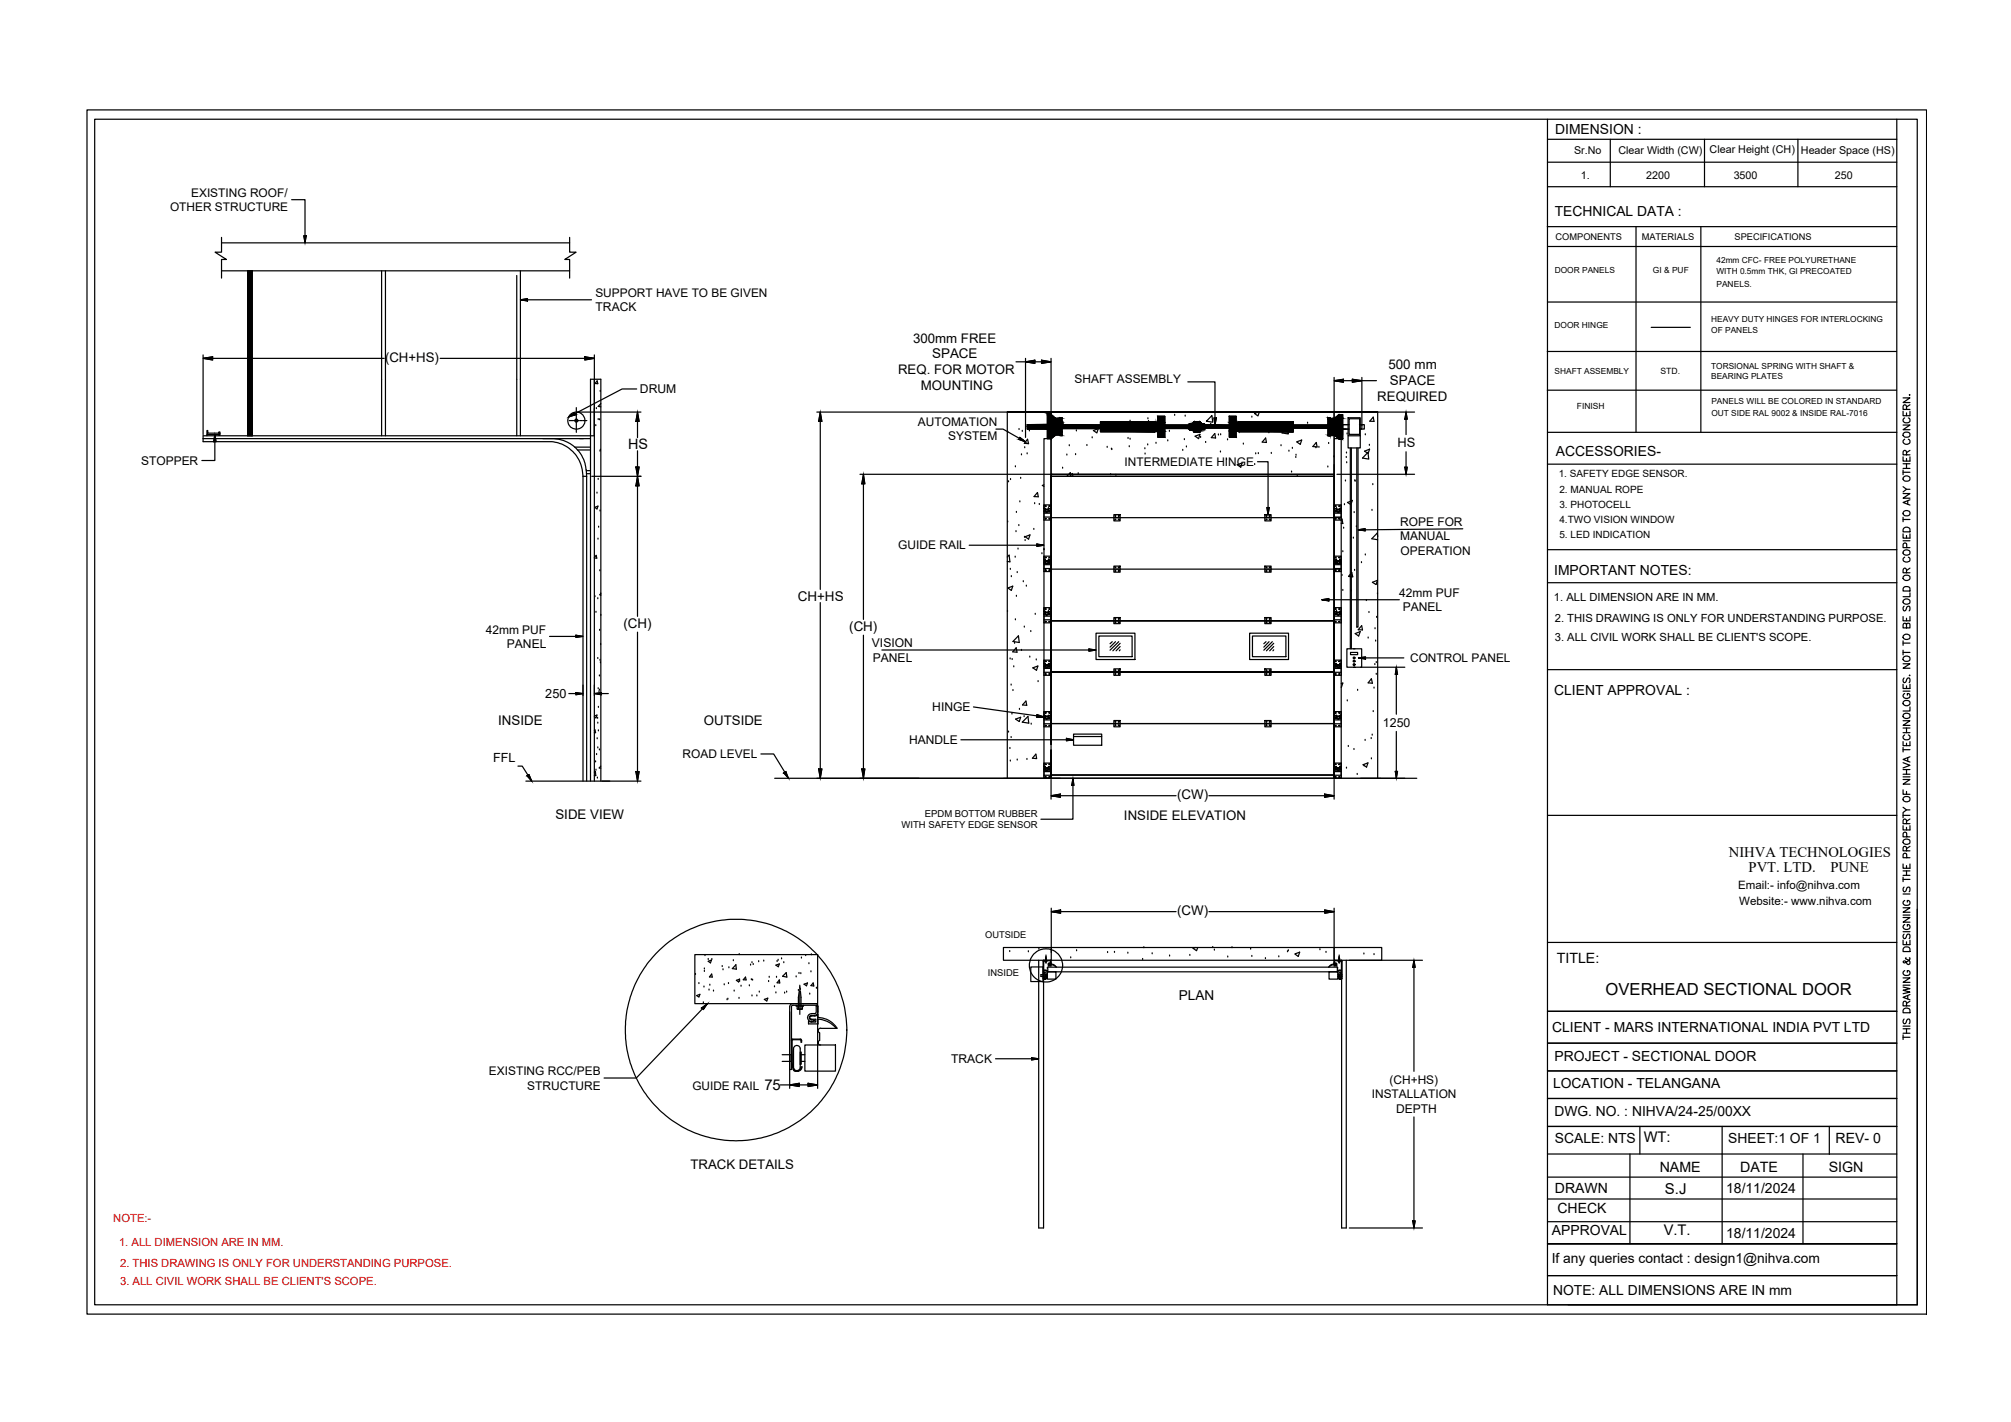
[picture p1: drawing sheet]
<svg xmlns="http://www.w3.org/2000/svg" width="420mm" height="297mm" viewBox="0 0 420 297" stroke-linecap="round" stroke-linejoin="round" font-family="sans-serif">
<defs><g id="words">
<text font-size="3.5" x="335.5" y="207.8">OVERHEAD SECTIONAL DOOR</text>
<g font-size="3.1">
<text x="361.2" y="178.9">NIHVA TECHNOLOGIES</text>
<text x="365.3" y="182.1">PVT. LTD.</text>
<text x="382.4" y="182.1">PUNE</text>
<text x="159.7" y="227.6">75</text>
<text x="343.4" y="238.6">WT:</text>
<text x="347.9" y="249.4">S.J</text>
<text x="347.6" y="258.1">V.T.</text>
</g>
<g font-size="3">
<text x="131.2" y="93.8">HS</text>
<text x="325.3" y="201.1">TITLE:</text>
<text x="346.8" y="244.8">NAME</text>
<text x="363.6" y="244.8">DATE</text>
<text x="382.1" y="244.9">SIGN</text>
</g>
<g font-size="2.9">
<text x="324.9" y="28.1">DIMENSION :</text>
<text x="324.8" y="45.1">TECHNICAL DATA :</text>
<text x="325.1" y="95.2">ACCESSORIES-</text>
<text x="324.7" y="120.1">IMPORTANT NOTES:</text>
<text x="324.7" y="145.1">CLIENT APPROVAL :</text>
<text x="324.3" y="215.5">CLIENT - MARS INTERNATIONAL INDIA PVT LTD</text>
<text x="324.8" y="221.6">PROJECT - SECTIONAL DOOR</text>
<text x="324.5" y="227.3">LOCATION - TELANGANA</text>
<text x="324.8" y="233">DWG. NO. : NIHVA/24-25/00XX</text>
<text x="324.8" y="238.7">SCALE: NTS</text>
<text x="361.1" y="238.7">SHEET:1 OF 1</text>
<text x="383.5" y="238.9">REV- 0</text>
<text x="324.9" y="249.1">DRAWN</text>
<text x="360.7" y="249.3">18/11/2024</text>
<text x="325.4" y="253.4">CHECK</text>
<text x="324.2" y="263.8">If any queries contact : design1@nihva.com</text>
<text x="324.2" y="258.1">APPROVAL</text>
<text x="360.7" y="258.6">18/11/2024</text>
<text x="324.5" y="270.6">NOTE: ALL DIMENSIONS ARE IN mm</text>
</g>
<g font-size="2.8">
<text x="190.8" y="71.6">300mm FREE</text>
<text x="80.4" y="75.6">(CH+HS)</text>
<text x="194.7" y="74.9">SPACE</text>
<text x="290.1" y="77.1">500 mm</text>
<text x="187.6" y="78.2">REQ. FOR MOTOR</text>
<text x="192.4" y="81.5">MOUNTING</text>
<text x="287.8" y="83.7">REQUIRED</text>
<text x="290.4" y="80.4">SPACE</text>
<text x="166.7" y="125.5">CH+HS</text>
<text x="130.3" y="131.1">(CH)</text>
<text x="177.4" y="131.8">(CH)</text>
<text x="104.1" y="151.5">INSIDE</text>
<text x="147.1" y="151.5">OUTSIDE</text>
<text x="245.9" y="166.9">(CW)</text>
<text x="116" y="171">SIDE VIEW</text>
<text x="234.8" y="171.3">INSIDE ELEVATION</text>
<text x="245.9" y="191.1">(CW)</text>
<text x="246.3" y="208.9">PLAN</text>
<text x="144.2" y="244.2">TRACK DETAILS</text>
</g>
<text font-size="2.7" x="292" y="93.4">HS</text>
<g font-size="2.6">
<text x="113.9" y="145.8">250</text>
<text x="288.9" y="151.9">1250</text>
<text x="103" y="159.2">FFL</text>
</g>
<g font-size="2.5">
<text x="39.9" y="41.1">EXISTING ROOF/</text>
<text x="35.5" y="44.1">OTHER STRUCTURE</text>
<text x="124.4" y="62">SUPPORT HAVE TO BE GIVEN</text>
<text x="124.4" y="65">TRACK</text>
<text x="133.7" y="82.1">DRUM</text>
<text x="224.5" y="79.9">SHAFT ASSEMBLY</text>
<text x="191.8" y="89">AUTOMATION</text>
<text x="198.1" y="92">SYSTEM</text>
<text x="29.5" y="97.1">STOPPER</text>
<text x="235" y="97.3">INTERMEDIATE HINGE</text>
<text x="292.5" y="109.8">ROPE FOR</text>
<text x="292.5" y="112.8">MANUAL</text>
<text x="187.7" y="114.8">GUIDE RAIL</text>
<text x="292.6" y="115.8">OPERATION</text>
<text x="292.3" y="124.7">42mm PUF</text>
<text x="293.1" y="127.6">PANEL</text>
<text x="101.5" y="132.3">42mm PUF</text>
<text x="105.9" y="135.3">PANEL</text>
<text x="182.2" y="135.2">VISION</text>
<text x="182.3" y="138.2">PANEL</text>
<text x="294.6" y="138.4">CONTROL PANEL</text>
<text x="194.8" y="148.6">HINGE</text>
<text x="190" y="155.4">HANDLE</text>
<text x="142.6" y="158.3">ROAD LEVEL</text>
<text x="102.2" y="224.6">EXISTING RCC/PEB</text>
<text x="110.2" y="227.6">STRUCTURE</text>
<text x="144.7" y="227.7">GUIDE RAIL</text>
<text x="198.7" y="222.1">TRACK</text>
<text x="290.3" y="226.5">(CH+HS)</text>
<text x="286.6" y="229.5">INSTALLATION</text>
<text x="291.7" y="232.4">DEPTH</text>
</g>
<g font-size="2.4">
<text x="363.1" y="185.6">Email:- info@nihva.com</text>
<text x="363.4" y="189.1">Website:- www.nihva.com</text>
</g>
<g font-size="2.3">
<text x="324.7" y="125.6">1. ALL DIMENSION ARE IN MM.</text>
<text x="324.8" y="130">2. THIS DRAWING IS ONLY FOR UNDERSTANDING PURPOSE.</text>
<text x="324.8" y="133.8">3. ALL CIVIL WORK SHALL BE CLIENT'S SCOPE.</text>
</g>
<g font-size="2.3" fill="#f00">
<text x="23.7" y="255.3">NOTE:-</text>
<text x="24.9" y="260.2">1. ALL DIMENSION ARE IN MM.</text>
<text x="25.1" y="268.5">3. ALL CIVIL WORK SHALL BE CLIENT'S SCOPE.</text>
<text x="25.1" y="264.6">2. THIS DRAWING IS ONLY FOR UNDERSTANDING PURPOSE.</text>
</g>
<g font-size="2.2">
<text x="328.9" y="32.2">Sr.No</text>
<text x="338.1" y="32.2">Clear Width (CW)</text>
<text x="357.2" y="32.1">Clear Height (CH)</text>
<text x="376.3" y="32.2">Header Space (HS)</text>
<text x="330.3" y="37.4">1.</text>
<text x="343.9" y="37.3">2200</text>
<text x="362.2" y="37.3">3500</text>
<text x="383.4" y="37.3">250</text>
</g>
<g font-size="2.1">
<text x="325.7" y="99.6">1. SAFETY EDGE SENSOR.</text>
<text x="325.8" y="102.9">2. MANUAL ROPE</text>
<text x="325.8" y="106.1">3. PHOTOCELL</text>
<text x="325.8" y="109.2">4.TWO VISION WINDOW</text>
<text x="325.8" y="112.4">5. LED INDICATION</text>
</g>
<g font-size="2">
<text x="188.4" y="173">WITH SAFETY EDGE SENSOR</text>
<text x="193.2" y="170.7">EPDM BOTTOM RUBBER</text>
<text x="206.4" y="203.8">INSIDE</text>
</g>
<g font-size="1.9">
<text x="325" y="50.1">COMPONENTS</text>
<text x="343" y="50.1">MATERIALS</text>
<text x="362.4" y="50.1">SPECIFICATIONS</text>
<text x="205.8" y="195.9">OUTSIDE</text>
</g>
<g font-size="1.8">
<text x="345.3" y="57">GI &amp; PUF</text>
<text x="358.6" y="59.9">PANELS.</text>
<text x="346.9" y="78.1">STD.</text>
<text x="329.5" y="85.4">FINISH</text>
</g>
<g font-size="1.7">
<text x="324.8" y="57">DOOR PANELS</text>
<text x="358.6" y="55">42mm CFC- FREE POLYURETHANE</text>
<text x="358.6" y="57.3">WITH 0.5mm THK, GI PRECOATED</text>
<text x="324.8" y="68.5">DOOR HINGE</text>
<text x="357.5" y="67.2">HEAVY DUTY HINGES FOR INTERLOCKING</text>
<text x="357.5" y="69.5">OF PANELS</text>
<text x="357.5" y="77.1">TORSIONAL SPRING WITH SHAFT &amp;</text>
<text x="324.8" y="78.1">SHAFT ASSEMBLY</text>
<text x="357.5" y="79.1">BEARING PLATES</text>
<text x="357.6" y="84.4">PANELS WILL BE COLORED IN STANDARD</text>
<text x="357.6" y="86.9">OUT SIDE RAL 9002 &amp; INSIDE RAL-7016</text>
</g>
</g></defs>
<!-- layer: 0 -->
<g fill="none" stroke="#000" stroke-width=".25">
<path d="M18.2 23h384.3v251.5h-384.3zM19.8 24.9h380.8v247.7h-380.8zM323.3 24.9v247.7h73v-247.7M323.3 29.1h73M323.3 33.9h73M323.3 39h73M336.4 29.1v9.9M356.1 29.1v9.9M375.6 29.1v9.9M46.3 49.6v3.1h-1.4l2.4 1.5h-1v3.9M46.3 56.6h72.7M46.3 50.7h72.7"/>
<path d="M51.7 56.6h1v34.4zM51.7 56.6l1 34.4h-1zM51.7 56.6v34.4M52.7 56.6v34.4M60.9 41.7h2.8v7.5M63.5 49.2h.5l-.3 1.5zM79.7 56.6v34.4M80.5 56.6v34.4M108 57.5v33.5M108.7 56.6v34.4M119 49.6v3.1h1.4l-2.4 1.5h1v3.9M323.3 47.3h73"/>
<path d="M323.3 51.5h73M341.8 47.3v43M355.4 47.3v43M42.4 74.9l2-.4v.7zM42.4 74.1v16.7M44.4 74.9h35.9M92 74.9h30.2M108.7 62.6l1.5-.2v.5zM110.2 62.6h13.4M122.2 74.5l2 .4-2 .3zM124.2 74.1v89.1M124.8 79.6l.1 .6-.6-.1z"/>
<path d="M212.3 75.6h2M214.3 75.6l1.9-.4v.7zM214.3 74.9v16.5M216.2 75.6h1.4M217.6 75.2l2 .4-2 .3zM219.6 74.9v87.7M248.2 79.8h5.6v7.5M278.7 78.8v83.8v-63.1h-59.1M278.7 79.5l2-.3v.7zM280.7 79.5h1.8M282.5 79.2l2 .3-2 .4zM284.5 78.8v10.1"/>
<path d="M284.5 79.5h3.1M323.3 73.4h73M323.3 63.1h73M345 68.4h8.2M42.4 91.6h73a7 7 0 0 1 7 6.5M43.2 90.8h2.5M44.9 90.8l.2 1.5h-.5zM44.9 92.3v3.9h-2.7M45.9 90.7v-.5h-.2v.3h-2.3v-.6h-.2v1.1M45.9 90.4v.5h-.2v-.4M113.4 91.6h10M118.8 87.1l1.2-.9 .2 .4z"/>
<path d="M118.9 87.9h.3M119.3 87.9h.5M119.9 87.9h.5M120.1 93.4h3.3M120.4 85.1v5.2M120.5 87.9h.5M120.7 94h2.7M120.7 86.1h13.2M121.1 87.9h.5M121.7 87.9h.5M121.8 99.5h.8M121.8 99.5v63.7"/>
<path d="M122.3 87.9h.3M122.5 98.3h.9M122.5 98.1l.1 1.4M122.5 98.9h.9M122.6 99.5v63.7M123.6 99.5h10.3M124.2 91h-81.8v1.3h72.3a7.2 7.2 0 0 1 7.1 7.2M124.5 88.9h.1M124.6 85.4h.1M125 87.6h.1M125.3 87.7h.1M125.4 94.2h.1"/>
<path d="M125.4 81.8h.1M125.4 94h.1M125.5 84.3l-.5 .6 .5 .1M132.9 97.6h.6l-.3 1.9zM133 81.3h-3l-9.9 5.1M133.2 99.5l.3 2h-.6zM133.2 86.1l.3 1.9h-.6zM133.2 88v3.4M133.2 94.2v3.4M170.7 86.1h48.1M171.4 86.1l.3 1.9h-.7zM171.4 88v35.1"/>
<path d="M179.7 99.1h99M180.4 99.1l.3 2h-.6zM208.1 89.6h1.5l3.4 2M210.5 86.1v76.5M210.5 90.3h.1M212.1 97.5h.1M212.9 89.7h.1M213.1 91.4l1.2 .9-1.4-.5zM213.2 99.9h.1M213.4 95h.1M213.6 90.1h.1M214.1 93.5h.1"/>
<path d="M214.6 94.8h.1M214.6 88.7h5zM214.6 88.7h5v.3zM214.6 88.7l5 .3h-5zM214.6 89l5 .1h-5zM214.6 89.1h5v.5zM214.6 89.1l5 .5h-5zM214.6 88.7v.9h4.2M214.7 91.8l.2 .9-.9-.1zM215.1 90h.1M218.1 91.6h1.5v63.9v-4.4h59.1v10.8h-59.1v-5.2v5.9h-1.5zM218.8 86.4h.8v.3z"/>
<path d="M218.8 86.4l.8 .3h-.8zM218.8 86.7h.8v2zM218.8 86.7l.8 2h-.8zM218.8 89.6h.8v2zM218.8 89.6l.8 2h-.8zM218.8 86.4h.8v.3M218.8 89.6v2h.8M218.8 86.4v2.3M218.8 88.7h-4.2M219.6 99.1h59.1v.4h-59.1zM219.6 86.7l.8 .6h-.8zM219.6 87.3l1 .1z"/>
<path d="M219.6 87.3l1 .1h-1zM219.6 87.4l1.9 .7h-1.9zM219.6 88.1l1.9 .1h-1.9zM219.6 88.2l1.9 .5h-1.9zM219.6 88.7h1.9zM219.6 88.7l1.9 .1zM219.6 88.8l1.9 .2h-1.9zM219.6 89l1.9 .1h-1.9zM219.6 89.1l1.9 .4h-1.9zM219.6 89.5h1.9v1.4zM219.6 89.5l1.9 1.4h-1.9zM219.6 91h.8l-.8 .6z"/>
<path d="M219.6 90.9h1l-.2 .1zM219.6 90.9l.8 .1h-.8zM219.6 89.1v2.5l1-.7 1.3 .1v-1.5h8v.7h11.4l.6-.1v1.2h1.4v-1.8h5l.3 .3h.5l.4 .4M221.5 87.3h.4v.1zM221.5 87.3l.4 .1h-.4zM221.5 87.4h.4v.7zM221.5 87.4l.4 .7h-.4zM221.5 88.1h.4v.1zM221.5 88.1l.4 .1h-.4zM221.5 88.2h.4v.5zM221.5 88.2l.4 .5h-.4zM221.5 88.7h.4z"/>
<path d="M221.5 88.7l.4 .1zM221.5 88.8h19.8v.2zM221.5 88.8l19.8 .2h-19.8zM221.5 89h19.8v.1zM221.5 89l19.8 .1h-19.8zM221.5 89.1h19.8v.4zM221.5 89.1l19.8 .4h-19.8zM221.5 89.5h8.4zM221.5 89.5h.4v.7zM221.5 89.5l.4 .7h-.4zM221.5 90.2h.4v.7zM221.5 90.2l.4 .7h-.4z"/>
<path d="M221.5 90.9h.4v.1zM221.5 90.9l.4 .1h-.4zM221.5 87.3v3.6M222 97.8h.1M222.1 88l.1 .7h-.1M222.9 95.1h.1M222.9 99.5l.7-.8 .1 .8M223.4 93.1h.1M223.5 99.5l.5-.6 .2 .6M224.7 95h.1M224.9 90h.1M225.3 98.9h.1"/>
<path d="M227.1 93.1h.1M228.2 91.5h.1M228.4 89.9l1.1-.4-.3 .9zM229.9 88.1l11.4 .1h-11.4zM229.9 88.2l11.4 .5h-11.4zM229.9 88.7h11.4zM229.9 88.7l11.4 .1zM229.9 89.5h11.4v.1zM229.9 89.5l11.4 .1h-11.4zM229.9 89.6l11.4 .5h-11.4zM229.9 90.1l11.4 .1h-11.4zM231.3 93.4h.1"/>
<path d="M232 99.2h.1M232.2 93.8h.1M232.3 93.9h.1M233.1 99.3h.1M235.7 91.6h.1M235.9 93.3h.1M236.1 91.8h.1M236.1 88h.1M239.2 93.7h.1M239.2 94.8h.1M239.8 92.9h.1M239.8 87.5h.1"/>
<path d="M240 88h.1M241.3 88.1l.3 .1h-.3zM241.3 88.2h.3v.5zM241.3 88.2l.3 .5h-.3zM241.3 88.7h.3zM241.3 88.7l.3 .1zM241.3 88.8h.3v.8zM241.3 88.8l.3 .8h-.3zM241.3 90.1h.3l-.3 .1zM241.3 89.6l.3 .5h-.3zM241.3 88.1v2.1M241.5 92.6h.1"/>
<path d="M241.6 88.2h.3v1.4zM241.6 88.2l.3 1.4h-.3zM241.6 89.6h.3v.5zM241.6 89.6l.3 .5h-.3zM241.6 88.2v1.9M241.9 87h1.4v1.2zM241.9 87l1.4 1.2h-1.4zM241.9 88.2h1.4v.6zM241.9 88.2l1.4 .6h-1.4zM241.9 88.8l7.2 .6h-7.2zM241.9 89.4l7.2 .1zM241.9 89.5h1.4v.6z"/>
<path d="M241.9 89.5l1.4 .6h-1.4zM241.9 90.1h1.4v1.2zM241.9 90.1l1.4 1.2h-1.4zM241.9 88.2l-.6-.1h-11.4v.7h-8v-1.5l-1.3 .1-1-.7v2.4M241.9 88.2v1.9M244 92.1h.1M244.3 90.1h.1M245.4 86.8h.1M247.1 94.1h.1M247.5 91.8h.1M247.6 86.9h.1M247.9 93.4h.1"/>
<path d="M248.3 89.5l.8 .3h-.6zM248.3 88.8v.7M248.5 89.8h.6zM248.6 88.5l.5 .3h-.8zM249.1 88.5l.4 .3h-.4zM249.1 88.8l.4 .6h-.4zM249.1 89.4l.4 .1zM249.1 89.5l.4 .3h-.4zM249.1 89.8h.4zM249.1 89.8l.4 .3zM249.1 88.5v1.3M249.4 88.2l.1 .3h-.4z"/>
<path d="M249.4 90.1l.1 .1zM249.4 90.2h.1M249.5 88.1l-.1 .1zM249.5 88.1l1.2 .1h-1.2zM249.5 88.2l1.2 .3h-1.2zM249.5 88.5l1.2 .3h-1.2zM249.5 88.8l1.2 .6h-1.2zM249.5 89.4l1.2 .1zM249.5 89.5l1.2 .3h-1.2zM249.5 89.8h1.2zM249.5 89.8h1.2v.3zM249.5 89.8l1.2 .3h-1.2z"/>
<path d="M249.5 90.1l1.2 .1h-1.2zM249.5 90.2h1.2zM249.5 88.1l-.4 .4h-.5l-.3 .3h-5v-1.8h-1.4v1.2M249.5 88.1v2.1M249.5 88.1h1.2M249.5 90.2h1.2M249.7 91.1l1-.4-.3 .9zM250.7 88.1l.1 .1zM250.7 88.2l.4 .3zM250.7 88.2l.4 .3h-.4zM250.7 88.5l.4 .3h-.4zM250.7 88.8l.4 .6h-.4z"/>
<path d="M250.7 89.4l.4 .1zM250.7 89.5l.4 .3h-.4zM250.7 89.8l.1 .3zM250.7 90.1v.1zM250.7 88.1l.4 .4h.5l.2 .3M250.7 88.1v2.1M250.8 91.4h.1M251.1 88.5h.5l.2 .3zM251.1 88.5l.7 .3h-.7zM251.1 88.8l.7 .6h-.7zM251.1 89.4l.7 .1zM251.1 89.5h.7l-.2 .3z"/>
<path d="M251.1 89.5l.5 .3h-.5zM251.1 88.4v1.4M251.8 88.8h25.7v.6zM251.8 88.8l25.7 .6h-25.7zM251.8 89.4l-.2 .4h-.5l-.4 .4M251.8 88.8h5.1v-1.8h1.3v1.2l.7-.1h11.3v.7h7.3M251.8 88.7v.8M251.8 89.4h5.1M251.9 92.4h.1M253 88.6h.1M253.2 86.8l.2 1.4-1.3-.2zM253.6 87.3h.5l-.3 1.5z"/>
<path d="M253.8 90.6l.2 .9-.9-.1zM254.6 90.9h.1M255 94.4h.1M255 90.8h.1M256.3 96h.1M256.5 91.9h.1M256.9 87h1.3v1.2zM256.9 87l1.3 1.2h-1.3zM256.9 88.2l1.3 .6h-1.3zM256.9 89.4l1.3 .7h-1.3zM256.9 90.1h1.3v1.2zM256.9 90.1l1.3 1.2h-1.3z"/>
<path d="M256.9 89.4v1.9h1.3v-1.2l.7 .1h11.3v-.8M258.2 88.2l.4 .6h-.4zM258.2 89.4l.4 .7h-.4zM258.5 97.1l1-.4-.3 .9zM258.6 88.2l.3-.1v.1zM258.6 88.2h.3v.6zM258.6 88.2l.3 .6h-.3zM258.6 90.1h.3v.1zM258.6 89.4l.3 .7h-.3zM258.9 88.1h11.3v.7zM258.9 88.1l11.3 .7h-11.3zM258.9 89.4h11.3v.7z"/>
<path d="M258.9 89.4l11.3 .7h-11.3zM258.9 90.1h11.3v.1zM258.9 90.1l11.3 .1h-11.3zM259.8 92.8h.1M260.2 90.1h.1M261.5 87.1h.1M262.1 97h.1M262.4 94.8h.1M262.7 96.4h2.2v9.6M262.9 86.1l-.8 .3 .7 .5 .3-.8M262.9 94.8h.1M264.4 91.5l.2 .9-.9-.1z"/>
<path d="M265.1 90.4h.1M265.6 94.7h.1M267.6 93.1h.1M268.2 90.1l-.3 .3 1.3 .2-.1-.5M269.3 94.2h.1M269.8 98.6h.1M270 93.7h.1M270.2 88.7h.1M270.2 89.4h7.3M270.7 95.6h.1M270.8 95.1h.1M270.9 92.3l1.1-.4-.3 .9z"/>
<path d="M271 99.3h.1M273.2 88.4h.1M274.9 93.5h.1M275 92.4l.2 1-.9-.1zM275.6 93.4h.1M277.4 97.6h.1M277.5 87.3h.4v.1zM277.5 87.3l.4 .1h-.4zM277.5 87.4l.4 1.3h-.4zM277.5 88.7l.4 .1zM277.5 88.8l.4 .3h-.4zM277.5 89.1l.4 1.8h-.4z"/>
<path d="M277.5 90.9h.4v.1zM277.5 90.9l.4 .1h-.4zM277.6 92.6h.1M277.9 87.4l1.8 1.3h-1.8zM277.9 88.7l1.8 .1zM277.9 88.8h1.8v.3zM277.9 88.8l1.8 .3h-1.8zM277.9 89.1h1.8v1.8zM277.9 89.1l1.8 1.8h-1.8zM277.9 87.4v3.6h-.4v-2.2M278.6 86.1h16.9M278.7 95.4h.1"/>
<path d="M278.7 91.6h1.5v71h-1.5zM278.8 90.9l.9 .1zM278.9 87.3l.8-.6v.6zM278.9 87.3l.8 .1h-.9zM278.9 91h.8v.6zM279.3 99.1h16.2M279.7 86.6h.8v.7zM279.7 86.6l.8 .7h-.8zM279.7 87.3h.8v.1zM279.7 87.3l.8 .1h-.8zM279.7 87.4h.8v1.3zM279.7 87.4l.8 1.3h-.8z"/>
<path d="M279.7 88.7h.8v.9zM279.7 88.7l.8 .9h-.8zM279.7 89.6h.8v2zM279.7 89.6l.8 2h-.8zM279.7 91.6l.8 .1zM279.7 86.6l-.9 .8h-.9v-.1h-.4v1.5M279.7 86.7l.8-.1v2.1h1.2M279.7 86.6v5M279.8 86.2h.1M280.5 88.7v.9M281.2 89.6h-.7v1.3M281.3 95.6h.1"/>
<path d="M281.3 94.6h.1M281.4 96.7h.1M281.4 90.6h.1M281.7 89.6h-1.2v2.1h-.8l-.9-.8h-.9M281.7 87.3h2.5v3.7h-2.5zM281.7 91v2.6h2.5v-2.6M281.9 88.7h-1.4v.9h1.4M281.9 87.5h2.2v3.2h-2.2zM282.1 93.6v41.9M282.3 93.6v41.9M283.5 93.6v37.4h.2v-37.4M284 88.7h1v.9h-.9h.4v-.9h-.4"/>
<path d="M285.1 94.2l1-.4-.3 .9zM285.3 90.8h.1M285.8 94.5l.2 1.4-1.3-.2zM286.1 93h.1M286.9 87.1l.2 .9h-.9zM287.8 86.1h-77.3h77.3M287.8 86.1v76.5M293.5 97.6h.5l-.2 1.5zM293.8 86.1l.2 1.5h-.5zM293.8 87.6v3.2M293.8 94.4v3.2M323.3 81.5h73"/>
<path d="M323.3 90.3h73M323.3 97h73M397.6 95.4v.9h1.4v-.9M397.6 88.8h1.4l-1.4 1h1.4M397.6 85.9v.9h1.4v-.9M397.6 83.1h1.4l-1.4 1h1.4M397.6 98.2v1M397.6 98.7h1.4M397.6 97.8h1.4M397.6 96.9h1.4M397.7 90.5a.68 .68 0 0 1 .9-.2 .68 .68 0 0 1 .3 .9 .7 .7 0 0 1-.9 .1 .7 .7 0 0 1-.3-.8zM397.8 99.6a.66 .66 0 0 1 1-.1 .66 .66 0 0 1 .1 .9 .7 .7 0 0 1-.9 .1 .7 .7 0 0 1-.3-.8z"/>
<path d="M397.9 91.8a.55 .55 0 0 0-.3 .6 .55 .55 0 0 0 .6 .4 .61 .61 0 0 0 .7-.2 .61 .61 0 0 0 0-.8h-.2M397.9 87.3a.52 .52 0 0 0-.3 .6 .52 .52 0 0 0 .6 .4 .61 .61 0 0 0 .8-.1 .61 .61 0 0 0-.1-.9h-.2M398.3 95l-.1-.8-.2-.1-.3 .1-.1 .8h1.4M398.3 85.5l-.1-.8-.3-.1-.3 .3v.6h1.4M398.3 86.2v.6M398.3 95.8v.5M398.3 96.9v.9M398.9 82.5h.1zM399 94.1l-.7 .4M399 84.6l-.7 .4M124.2 116.5l.4-.5 .1 .6h-.5M124.3 106l.6-.3-.2 .6z"/>
<path d="M124.7 103h.1M124.9 112.6h.1M125 100.1h.1M125.1 110.1h.1M125.3 119.2h.1M125.4 106.7h.1M133.2 101.5v27.2M180.4 101.1v28.3M202.5 113.9h14.1M210.5 116.3l.3-.3 .2 1.4-.5-.1M210.5 109h.1M210.7 100.6h.1"/>
<path d="M211.1 118.9h.1M211.1 100.2h.1M212.1 116.4h.1M212.3 111.1h.1M212.4 107h.1M212.5 119.6h.1M212.7 114.7h.1M212.9 109.8h.1M213.1 104.8h.1M214.1 112.2h.1M214.2 112.9h.1M214.2 112.1l1-.4-.3 .9z"/>
<path d="M216 110.6h.1M216.2 105.2h.1M216.6 113.6l1.5 .3-1.5 .2zM216.8 102.9l.1 .9-.9-.1zM217.1 105.4h.1M217.7 115.7h.1M218.1 114.8h.1M218.1 116.2v3.2h1.5v-3.2h-1.5v.8h.3v.2v-.2h-.3M218.1 105.5v3.1h1.5v-3.1h-1.5v.7h.3v.2v-.2h-.3M218.1 101.3l-.3 .1 .3 .2M218.1 117.7h1.5M218.1 117.3h1.5"/>
<path d="M218.1 118h1.5M218.1 118.8h1.5M218.1 106.9h1.5M218.1 106.6h1.5M218.1 107.2h1.5M218.1 108h1.5M218.3 117.4v-.1l.1 .1h-.3h.3v.3M218.3 117.3h.1M218.3 106.7v-.1l.1 .1h-.3h.3v.2M218.3 106.5v.1M218.4 116.4h.1v.1zM218.4 105.7l.1-.1v.2z"/>
<path d="M218.4 117.2h.6h-.6M218.4 117.2h.1M218.4 117.4h.1M218.4 119l.1 .2-.1-.1zM218.4 106.4h.6h-.6M218.4 106.4h.1M218.4 106.7h.1M218.6 106.9v.1l.2-.1M218.6 117.7v.1l.2-.1M218.9 117.7v-.3h.3v.3M218.9 106.9v-.2h.3v.2M219 117h.1"/>
<path d="M219 117.2v.2h.2h-.2M219 106.2h.1M219 106.4v.3h.2h-.2M219.2 119l.1 .2-.2-.1zM219.2 117h-.2v.2v-.2h.6M219.2 106.2h-.2v.2v-.2h.6M219.6 118.9h60.6M219.6 108.1h60.6M232.7 118.3h1.3v1.2h-1.3zM232.7 107.5h1.3v1.3h-1.3zM232.9 108.5l.2 .1zM264.3 118.3h1.3v1.2h-1.3z"/>
<path d="M264.3 107.5h1.3v1.3h-1.3zM264.7 106h.5l-.3 1.5zM278.7 117h.5v.2v-.2h-.1M278.7 106.2h.5v.2v-.2h-.1M278.7 117.7h1.5M278.7 117.3h1.5M278.7 118h1.5M278.7 118.8h1.5M278.7 106.9h1.5M278.7 106.6h1.5M278.7 107.2h1.5M278.7 108h1.5"/>
<path d="M279.1 117.7v-.3h.3v.3M279.1 106.9v-.2h.3v.2M279.2 117h.1M279.2 117.2v.2h-.1h.1M279.2 106.2h.1M279.2 106.4v.3h-.1h.1M279.5 106.9v.1l.2-.1M279.5 117.7v.1l.2-.1M279.9 117.2h-.7h.7M279.9 117.2h.1M279.9 117.4h.1M279.9 106.4h-.7h.7"/>
<path d="M279.9 106.4h.1M279.9 106.7h.1M280 117.4v-.1v.1h-.1h.3h-.3v.3M280 117.3h.1M280 106.7v-.1v.1h-.1h.3h-.3v.2M280 106.5v.1M280.2 116.2v3.2h-1.5v-3.2h1.5v.8h-.3v.2v-.2h.3M280.2 106.2h-.3v.2v-.2h.3v-.7h-1.5v3.1h1.5M280.2 108.6l.2-.2 .2 1-.4-.1M280.2 105.5v3.1M280.3 108.1h.1M280.6 115.2h.1"/>
<path d="M280.7 110.3h.1M280.9 105.4h.1M281.1 100.5h.1M282.1 119.9l-.4 .5 .4 .1M282.1 104.7l-.6 .3 .6 .3M282.3 119.6h.1l.2 .9h-.3M282.3 104.6l.2-.1-.2 .6M282.8 112.4h.1M282.9 107.1h.1M283 119.1h.1M283.1 100.4h.1M283.1 100.5h.1"/>
<path d="M283.4 110h.1M283.7 110.7l1.5-.3v.5zM284.5 117.5h.1M285.3 115.9h.1M286.7 106.6h.1M286.8 101.2h.1M287.8 112.1v-.7l-1.2 1.1 1.2 .2M305.6 110.5l-20.4 .2M323.3 114.8h73M397.6 111.5v.9h1.4v-.9M397.6 103.1h1.4l-1.4 1h1.4M397.6 108v1"/>
<path d="M397.6 113h1.4M397.6 108.5h1.4M397.6 101.7l.7 .5M397.8 115a.73 .73 0 0 1 .9-.1 .73 .73 0 0 1 .3 .8 .72 .72 0 0 1-.9 .3 .72 .72 0 0 1-.4-.8zM397.8 110.3l.4-.2 .7 .2 .1 .8h-1.4v-.5zM397.8 106.8a.72 .72 0 0 1 .9-.1 .72 .72 0 0 1 .3 .8 .69 .69 0 0 1-1 .3 .69 .69 0 0 1-.2-1zM397.9 116.4a.52 .52 0 0 0-.3 .6 .52 .52 0 0 0 .6 .4h.3a.52 .52 0 0 0 .5-.4 .52 .52 0 0 0-.3-.6M398.3 119.6l-.1-.8-.3-.1-.3 .4v.5h1.4M398.3 111.9v.5M398.4 114.4l-.1-.8-.2-.2-.4 .2-.1 .8h1.4M398.6 104.6v.7M399 104.4l-1.4 .6 1.4 .5"/>
<path d="M399 102.2h-.7l-.7 .6M399 118.7l-.7 .5M114.8 132.9h5.5M120.3 132.7l1.5 .2-1.5 .3zM124.3 124.6h.1M124.5 127.9h.1M124.9 125.1h.1M124.9 137.6h.1M125.3 131.7h.1M125.4 137.9h.1M125.4 138.4h.1M125.5 134.6h.1"/>
<path d="M125.5 128.5h.1M125.5 123.9v.1M125.5 124.2h-.2l.2 .2M133.2 132.1v29.1M171.4 125.9v34.7M180.4 132.7v27.9M184.2 135.8h43.3M210.5 127.7h.1M210.6 122.8l1-.4-.3 .9zM211 137.6h.1M211.3 120.5h.1M211.5 137.8h.1"/>
<path d="M211.8 139.3h.1M212 134.4h.1M212.1 129.5h.1M212.3 135.3l.2 .9h-.9zM212.4 124.6h.1M212.8 132.8l.2 1.4-1.4-.2zM213.4 135.9h.1M213.8 121.5h.1M214 131h.1M214.4 122.4h.1M215.2 137.3h.1M215.4 131.9h.1"/>
<path d="M215.8 139.5l1-.4-.3 .9zM216.3 128.3h.1M216.5 137.9h.1M218.1 137.9v3.2h1.5v-3.2h-1.5v.8h.3v.2v-.2h-.3M218.1 126.9v3.2h1.5v-3.2h-1.5v.8h.3v.2v-.2h-.3M218.1 139.3h1.5M218.1 139h1.5M218.1 139.6h1.5M218.1 128.4h1.5M218.1 128h1.5M218.1 128.7h1.5M218.1 129.5h1.5"/>
<path d="M218.3 139.2v-.2l.1 .2h-.3h.3v.1M218.3 128.2v-.2l.1 .2h-.3h.3v.2M218.3 128h.1M218.3 139h.1M218.4 138.1l.1 .1zM218.4 127.2l.1-.1v.2zM218.4 138.9h.6h-.6M218.4 139.2h.1M218.4 127.9h.6h-.6M218.4 127.9h.1M218.4 128.2h.1M218.4 138.8v.1"/>
<path d="M218.6 128.4v.1h.2v-.1M218.6 139.3v.2l.2-.2M218.9 139.3v-.1h.3v.1M218.9 128.4v-.2h.3v.2M219 138.9v.3h.2h-.2M219 127.7h.1M219 127.9v.3h.2h-.2M219 138.7h.1M219.1 138.1l.2 .1zM219.1 127.2l.2-.1v.2zM219.2 138.7h-.2v.2v-.2h.6M219.2 127.7h-.2v.2v-.2h.6"/>
<path d="M219.5 129.6h59.2M219.6 129.6h59.1v10.8h-59.1zM219.6 129.6h59.1h-59.1v10.8h59.1v-10.8v10.8h-59.1zM227.5 135.6l1.5 .2-1.5 .2zM229 132.3h8.1v5.5h-8.1zM229.6 132.9h6.9v4.3h-6.9zM232.4 134l-.5 .5M232.7 139.7h1.3v1.4h-1.3zM232.7 129h1.3v1.3h-1.3zM233.1 134l-1.2 1.2M233.7 134l-1.8 1.8M234 134.4l-1.5 1.5"/>
<path d="M234 135.1l-.8 .8M234 135.7l-.1 .2M261.1 132.3h8.1v5.5h-8.1zM261.7 132.9h7v4.3h-7zM264.3 139.7h1.3v1.4h-1.3zM264.3 129h1.3v1.3h-1.3zM264.5 134l-.5 .5M265.1 134l-1.1 1.2M265.8 134l-1.8 1.8M266.1 134.4l-1.5 1.5M266.1 135.1l-.8 .8M266.1 135.7l-.1 .2"/>
<path d="M276.2 125.3l1.4-.3v.5zM277.6 125.3h14.8M278.7 127.7h.5v.2v-.2h-.1M278.7 138.7h.5v.2v-.2h-.1M278.7 139.3h1.5M278.7 139h1.5M278.7 139.6h1.5M278.7 128.4h1.5M278.7 128h1.5M278.7 128.7h1.5M278.7 129.5h1.5M279.1 128.4v-.2h.3v.2"/>
<path d="M279.1 139.3v-.1h.3v.1M279.2 127.7h.1M279.2 127.9v.3h-.1h.1M279.2 138.9v.3h-.1h.1M279.2 138.7h.1M279.5 128.4v.1h.2v-.1M279.5 139.3v.2l.2-.2M279.8 138.1l.1 .1zM279.9 127.9h-.7h.7M279.9 127.9h.1M279.9 128.2h.1M279.9 138.9h-.7h.7"/>
<path d="M279.9 139.2h.1M279.9 138.8v.1M280 128.2v-.2v.2h-.1h.3h-.3v.2M280 128h.1M280 139.2v-.2v.2h-.1h.3h-.3v.1M280 139h.1M280.2 126.9v3.2h-1.5v-3.2h1.5v.8h-.3v.2v-.2h.3M280.2 137.9v3.2h-1.5v-3.2h1.5v.8h-.3v.2v-.2h.3M280.4 120.2h.1M280.6 123.3h.1M282.2 136.3h1.4v.5h-1.4zM282.3 123.5h.1"/>
<path d="M282.8 135.5h.3M282.8 139.4h1.7v-3.9h-3.1v3.9h1.7M283.1 132.3l1.1-.4-.3 1zM283.8 137.4l1.5-.2v.5zM284.3 139.4h9.2M284.5 130.7l.2 .9-.9-.1zM285.3 137.4h8M285.5 125.4h.1M285.8 133.3h.1M286 127.9h.1M286.7 121.6l1.1-.4-.3 .9zM287.2 138.8h.1"/>
<path d="M287.3 131.3h.1M287.4 133.9h.1M287.5 138.4h.1M287.6 129h.1M287.8 124.1h.1M291.7 139.4l.3 1.5h-.5zM323.3 139.9h73M323.3 121.7h73M397.6 138.7h1.4l-1.4 .9h1.4M397.6 128.8v.9h1.4v-.9M397.6 133.9v.9M397.6 135.8v1"/>
<path d="M397.6 136.3h1.4M397.6 134.3h1.4M397.7 132.8a.68 .68 0 0 1 .9-.3 .68 .68 0 0 1 .3 .9 .71 .71 0 0 1-.9 .1 .71 .71 0 0 1-.3-.7zM397.7 125.4a.68 .68 0 0 1 .9-.3 .68 .68 0 0 1 .3 1 .71 .71 0 0 1-.9 .1 .71 .71 0 0 1-.3-.8zM397.7 122.8a.78 .78 0 0 1 .9-.2 .78 .78 0 0 1 .4 .9h-1.4zM397.7 120.4a.68 .68 0 0 1 .9-.3 .68 .68 0 0 1 .3 1 .7 .7 0 0 1-.9 .1 .7 .7 0 0 1-.3-.8zM397.8 137.2a.73 .73 0 0 1 .9-.1 .73 .73 0 0 1 .3 .8 .72 .72 0 0 1-.9 .3 .72 .72 0 0 1-.4-.9zM397.8 126.6a.56 .56 0 0 0 .1 1l.8-1 .3 .2v.4l-.1 .4M398.3 130.5l.3-.3h.3l.1 .3v.7h-1.4v-.7l.2-.3 .4 .1 .1 .9M398.3 129.1v.6M399 123.8v.8h-1.4M118.8 144.9h1.5"/>
<path d="M120.3 144.7l1.5 .2-1.5 .2zM124.2 144.9l1.5-.2v.4zM124.2 152.6l.1-.1 .1 .5h-.2M124.2 149.6l.5-.2-.2 .6-.3-.3M124.4 159.1h.1M124.6 157.6h.1M124.8 154.3h.1M124.9 150h.1M124.9 151.1h.1M124.9 156.2h.1M125 143.9h.1M125 147.8h.1"/>
<path d="M125 152.7h.1M125.2 144.5h.1M125.2 141.2h.1M125.2 144.2h.1M125.2 156.6h.1M125.7 144.9h1.4M159 157.5h2.6l2.4 3.8M200.8 154.5h22M203.4 147.7l13.2 1.8M210.7 152.9h.1M211 156.4h.1M211.1 159h.1"/>
<path d="M211.3 154.1h.1M211.3 143.1h.1M211.4 149.2h.1M211.6 144.2h.1M212.2 150.2l1-.4-.2 .9zM212.5 158.8h.1M213 148.2h.1M213.6 150.8l1.2-1.1 .1 1.4zM214 149.7h.1M214.3 146.4l.2 .9-.9-.1zM214.6 158.6h.1M215.4 151.3h.1"/>
<path d="M216.4 157.5l.2 1-.9-.1zM216.7 149.3l1.4 .4-1.5 .1zM216.9 142.4h.1M218.1 148.6v3.2h1.5v-3.2h-1.5v.9h.3v.1v-.1h-.3M218.1 151.2h62.1M218.1 159.4v3.2M218.1 140.4h1.5M218.1 150.1h1.5M218.1 149.7h1.5M218.1 150.4h1.5M218.3 149.9v-.2l.1 .2h-.3h.3v.2M218.3 149.7h.1"/>
<path d="M218.4 151.5h.1v.1zM218.4 149.6h.6h-.6M218.4 149.6h.1M218.4 149.9h.1M218.6 150.1v.1l.2-.1M218.9 150.1v-.2h.3v.2M219 149.6v.3h.2h-.2M219 149.4v.1M219.2 149.5h-.2v.1v-.1h.6M219.5 140.4h59.2M219.6 156.7v5.9h-1.5M222.8 154.2l1.5 .3-1.5 .2z"/>
<path d="M224.3 153.3h5.9v2.4h-5.9zM224.3 153.9h5.9M232.7 150.5h1.3v1.3h-1.3zM232.9 140.7h.2v.1zM264.3 150.5h1.3v1.3h-1.3zM264.5 151.5h.2l-.1 .1zM278.7 149.5h.5v.1v-.1h-.1M278.7 140.4h1.5M278.7 150.1h1.5M278.7 149.7h1.5M278.7 150.4h1.5M279.1 150.1v-.2h.3v.2"/>
<path d="M279.2 149.6v.3h-.1h.1M279.2 149.4v.1M279.5 150.1v.1l.2-.1M279.9 149.6h-.7h.7M279.9 149.6h.1M279.9 149.9h.1M280 149.9v-.2v.2h-.1h.3h-.3v.2M280 149.7h.1M280.2 148.6v3.2h-1.5v-3.2h1.5v.9h-.3v.1v-.1h.3M280.2 142.8l.4-.1-.4 .8M280.2 159.4v3.2M281.5 146.4h.1"/>
<path d="M281.7 155.9h.1M282.9 156.6h.1M283.6 144.2h.1M284.8 159.7l1-.3-.3 .8zM285 160h.1M285.2 154.7h.1M286.5 154.3h.1M286.5 158.5h.1M286.5 141.8l.2 .9-.9-.1zM286.7 153.6h.1M286.9 148.6h.1M287.1 143.7h.1"/>
<path d="M287.5 140.9h.1M291.7 140.9v8.3M291.7 152.8v8.3M397.6 159.3l1.4 .6-1.4 .5M397.6 154.9v.9h1.4v-.9M397.6 150.6h1.4l-1.4 .9h1.4M397.6 142.9v.9h1.4v-.9M397.6 156.1v1M397.6 156.6h1.4M397.6 153h1.4M397.6 152.1h1.4M397.6 144.4h1.4"/>
<path d="M397.8 149.1a.73 .73 0 0 1 .9-.1 .73 .73 0 0 1 .3 .8 .73 .73 0 0 1-.9 .3 .73 .73 0 0 1-.4-.9zM397.8 146.4a.71 .71 0 0 1 .9-.1 .71 .71 0 0 1 .3 .8 .72 .72 0 0 1-.9 .3 .72 .72 0 0 1-.4-.8zM397.8 141.6a.55 .55 0 0 0-.2 .5 .55 .55 0 0 0 .3 .5l.8-1h.2l.1 .4-.1 .6M397.9 153.5a.52 .52 0 0 0-.3 .6 .52 .52 0 0 0 .6 .4h.3a.52 .52 0 0 0 .6-.4 .52 .52 0 0 0-.4-.6M397.9 144.9a.52 .52 0 0 0-.3 .6 .52 .52 0 0 0 .6 .4 .61 .61 0 0 0 .7-.2 .61 .61 0 0 0 0-.8h-.4v.3M398.3 143.3v.5M398.3 152.1v.9M398.3 155.3v.5M398.6 158.3v.7M398.9 141.1h.1zM399 158.1l-1.4 .5 1.4 .6M399 147.7v.8h-1.4"/>
<path d="M108.2 160h.9l1.2 1.9M109.9 163.2h24M110.1 162.1l.4-.3 .6 1.4zM123.4 163.2v-84h2.1v84M124.2 161.3l.2-.2 .1 .9h-.3M124.5 160.9h.1M124.8 162.5h.1M125.5 160l-.3 .4 .3 .1M132.9 161.2h.6l-.3 2zM161.9 162.6h134.1M163.8 161.5l.4-.3 .5 1.4zM171 160.6h.7l-.3 2z"/>
<path d="M180.1 160.6h.6l-.3 2zM218.1 160.2h.3v.2v-.2h-.3v-.8h1.5v3.2h-1.5M218.1 160.8h1.5M218.1 160.5h1.5M218.1 161.2h1.5M218.3 160.7v-.2l.1 .2h-.3h.3v.1M218.3 160.5h.1M218.4 160.4h.6h-.6M218.4 160.7h.1M218.4 160.3v.1M218.6 160.8v.2l.2-.2M218.9 160.8v-.1h.3v.1"/>
<path d="M219 160.4v.3h.2h-.2M219 160.2h.1M219.1 162.3l.2-.1v.2zM219.2 160.2h-.2v.2v-.2h.6M219.6 166.2l1.9-.3v.7zM219.6 162.8v4.1M221.5 166.2h24.2M224.2 162.6l.2 1.5h-.5zM224.2 164.1v7h-6.7M252.6 166.2h24.1M276.7 165.9l2 .3-2 .4zM278.7 161.9h-60.6"/>
<path d="M278.7 160.2h.5v.2v-.2h-.1M278.7 162.8v4.1M278.7 161.9h1.5M278.7 160.8h1.5M278.7 160.5h1.5M278.7 161.2h1.5M279.1 160.8v-.1h.3v.1M279.2 160.4v.3h-.1h.1M279.2 160.2h.1M279.5 160.8v.2l.2-.2M279.9 160.4h-.7h.7M279.9 160.7h.1"/>
<path d="M279.9 160.3v.1M280 160.7v-.2v.2h-.1h.3h-.3v.1M280 160.5h.1M280.2 160.2h-.3v.2v-.2h.3v-.8h-1.5v3.2h1.5M281.3 160.5h.1M283.6 161.8h.1M291.5 161.1h.5l-.3 1.5zM323.3 170.3h73M397.6 172.5v.9h1.4v-.9M397.6 165v.9h1.4M397.6 162.8h1.4l-1.4 1h1.4M397.6 169.9v.9"/>
<path d="M397.6 170.3h1.4M397.6 168.6l.7 .6M397.6 162.3h1.4M397.6 161.7h1.4M397.6 160.8h1.4M397.7 175.5a.74 .74 0 0 1 .9-.2 .74 .74 0 0 1 .4 .8 .73 .73 0 0 1-.9 .3 .73 .73 0 0 1-.4-.9zM397.7 166.6a.69 .69 0 0 1 1-.2 .69 .69 0 0 1 .2 1 .72 .72 0 0 1-.9 0 .72 .72 0 0 1-.3-.8zM398.3 177.7l-.1-.8-.4-.1-.2 .3v.6h1.4M398.3 172.1l-.1-.9-.3-.1-.3 .3v.7h1.4M398.3 160.8v.9M398.3 165.3v.6M398.3 172.8v.6"/>
<path d="M398.4 179.2l-.1-.8-.2-.2-.4 .2-.1 .8h1.4M398.4 174.8l-.1-.8-.2-.2-.4 .2-.1 .8h1.4M399 169.2h-.7l-.7 .5M399 176.8l-.7 .5M399 171.1l-.7 .4M145.2 199.4h25.6v10.2h-25.6zM147.3 199.6h.1M154.4 199.4h.1M168.3 199.6h.1M169.5 199.4h.1M209.6 197.9h10v2.7h-10zM211 198.8h.1"/>
<path d="M214.9 198.8h.1M217.1 198.3h.1M218.5 199.5v1.7M219.6 190.4l2-.3v.7zM219.6 197.9h59.1M219.6 189.7v9.3M221.6 190.4h24.1M224.9 198.6h.1M231.4 199h.1M232.8 198.9h.1M235.6 199.1h.1M239 198h.1"/>
<path d="M240.7 199.2h.1M244.4 199.7h.1M248.6 199.6h.1M249.8 197.9l-.5 .2 .7 .5 .2-.7M252.6 190.4h24.2M253.4 197.9h.1M253.7 198.5h.1M256.5 199.9h.1M257.4 198h.1M261.3 198.3h.1M261.5 199.8h.1M267.2 199.9h.1"/>
<path d="M269 198.8h.1M269.2 198.6h.1M270.5 199.3l1-.4-.3 .9zM275.8 198.4h.1M276.8 190.1l1.9 .3-1.9 .4zM277 198.9h.1M278.7 197.9h10v2.7h-10zM278.7 189.7v10.7M279.8 199.5v1.7M285 199.3h.1M287.1 199.4h.1M323.3 196.9h73"/>
<path d="M397.6 196.4v.9h1.4v-.9M397.6 191.7h1.4l-1.4 .9h1.4M397.6 189.6h1.4l-1.4 1h1.4M397.6 180.5v.9h1.4v-.9M397.6 183.2v1M397.6 194.6h1.4M397.6 191.1h1.4M397.6 186.7h1.4M397.6 183.7h1.4M397.6 182.9h1.4M397.6 181.9h1.4M397.8 197.9l.4-.1 .7 .1 .1 .9h-1.4v-.5z"/>
<path d="M397.8 195.1a.48 .48 0 0 0-.2 .6 .48 .48 0 0 0 .5 .3l.4-.8 .4-.1 .1 .4-.1 .6M397.8 185.3a.55 .55 0 0 0-.2 .5 .55 .55 0 0 0 .3 .5l.8-1 .3 .1v.5l-.1 .4M397.9 193.1a.52 .52 0 0 0-.3 .6 .52 .52 0 0 0 .6 .5 .61 .61 0 0 0 .7-.2 .61 .61 0 0 0 0-.8l-.4-.1v.4M397.9 188.1a.52 .52 0 0 0-.3 .6 .52 .52 0 0 0 .6 .4h.3a.51 .51 0 0 0 .6-.5 .51 .51 0 0 0-.6-.5v.3M398.3 180.8v.6M398.3 181.9v1M398.3 196.7v.6M400.6 189.9v82.7h-73M145.3 203.6h.1M145.6 208l.6-.3-.2 .6zM146 205.5h.1M146.6 210.5l1.2-.9-.8 1.3z"/>
<path d="M146.8 210.7l-13.9 14.5h-6.7M147 209.5h.1M147.1 206.2h.1M147.2 202.9h.1M147.2 202.4h.1M148 200.4h.1M148 200.8l.6-.3-.2 .6zM148.1 206.8h.1M148.3 205.8h.1M148.7 203.5l.1 .6h-.6zM148.7 200.4h.1M149.1 207h.1"/>
<path d="M150.9 201.9h.1M151.1 202.6h.1M151.3 205.7h.1M151.9 208.8h.1M152.1 208.7h.1M152.2 205.5h.1M152.3 202.2h.1M153.2 200.7h.1M153.4 207h.1M153.7 201.5l.2 1-.9-.2 .8-.8M153.9 204.8l.6-.3-.2 .6zM154.4 208.5h.1"/>
<path d="M154.5 205h.1M154.8 206h.1M155.8 204.1l.1 .6h-.6zM156.6 205.9h.1M156.8 201.6h.1M157 204.7h.1M157.1 208h.1M157.1 201.1h.1M157.2 204.7h.1M157.4 201.5h.1M158.1 208h.1M158.5 200.9h.1"/>
<path d="M158.6 207.2h.1M159.6 200.8h.1M159.7 208.8l.7-.3-.2 .6zM160.6 205h.1M160.7 204.1h.1M161.8 206.1h.1M162.1 207.4h.1M162.1 201.6l.7-.2-.2 .5zM162.2 204.1h.1M162.4 200.8h.1M162.6 200.6h.1M162.8 204.7l.1 .6h-.5z"/>
<path d="M163.3 200.3h.1M163.5 203.9l.8-.7 .1 .9zM163.8 201.1h.1M163.9 207.4h.1M164.4 207.2h.1M165.3 210.3l.3-.3h5.1a.17 .17 0 0 0 .1-.2 .17 .17 0 0 0-.1-.2h-5a.66 .66 0 0 0-.7 .7v17M165.4 210.3v13.1h-.4M165.8 219.1v3.8M166 218.6a.71 .71 0 0 1 .8-.1 .71 .71 0 0 1 .4 .6v3.8a.7 .7 0 0 1-.7 .8 .7 .7 0 0 1-.7-.8l-.1-1.4a5.4 5.4 0 0 1 .3-2.9zM166.3 204.1h.1M166.3 210v.2h1.6v-.2M166.6 210.2v.5h.2"/>
<path d="M166.7 210.8h.8M166.8 206.9h.1M166.9 203.3h.1M167 207.1h.2l.2 1.2v2.4l-.3 .1-.3-.1v-2.4zM167.1 206.3h.1M167.1 205.8v6.1M167.2 217.1h.2l.1 .6h-.1v-.4l-.2-.1M167.2 219.8h.2v2.5h-.2zM167.2 206.7h.1M167.2 217.2h-1.7v4.9l.5 1.4 .7 .2a.8 .8 0 0 0 .7-.8M167.2 217.1h-1.7l-.2 .2M167.3 203.4h.1"/>
<path d="M167.4 200.1h.1M167.7 210.2v.5h-.3M168 205.6l.7-.3-.2 .6zM168.2 218.3h6.4v5.4h-6.4zM169 201.3h.1M169.2 207.7h.1M169.4 203h.1M169.9 205.3l.1 .7-.6-.1zM170.6 206.4h.1M170.8 209.9v17.4M170.9 210.2a.17 .17 0 0 0-.2-.2 .17 .17 0 0 0-.2 .2v1.3l-.2 .2h-.7a.84 .84 0 0 0-.8 1.2 .84 .84 0 0 0 1.4 .2l-.4-.1a.49 .49 0 0 1-.7-.3 .49 .49 0 0 1 .5-.6h.6a.73 .73 0 0 0 .7-.7M170.9 211.9l-.5 .3h-.8a.34 .34 0 0 0-.4 .4 .34 .34 0 0 0 .4 .3h.8v.6h-1l-.5-.2v.6h2v-.9"/>
<path d="M170.9 213a5 5 0 0 1 3.8 1.8M170.9 212.5l.1 .1M170.9 210.2v1.2M170.9 211.9v.6M171 212.5a4.9 4.9 0 0 1 3.9 2.3M171 217.7v.2M171.3 215.8v1.5a.51 .51 0 0 0-.3 .6 .51 .51 0 0 0 .5 .4M171.5 214.8a.51 .51 0 0 0-.5 .4 .51 .51 0 0 0 .3 .5M171.5 214.8h3.4M215.4 202h2.5v3h-2.5zM217 200.6v55.9h1v-55.9M217.5 203.6h.5v.4h-.5z"/>
<path d="M217.9 200.8l.1-.2h1.6l-.1 .6-.4 .2 .3 .2h-.4v.2h.6v-.3l.6 .1 .5 .4M217.9 200.8v3.6l.1-1.7h.6v.1v-.1h-.5l.1 1.7a.27 .27 0 0 0 .2 .1 .27 .27 0 0 0 .2-.2 .27 .27 0 0 1-.2 .3 .27 .27 0 0 1-.3-.2l-.1-.3M218.2 203.2v1.1M218.2 203.1l.3 .1v1.1a.19 .19 0 0 1-.2 .2 .19 .19 0 0 1-.1-.2zM218.3 200.7h.5M218.4 200.7v.2M218.4 200.9h.2M218.5 200.9v-1l.1 1M218.5 203.4l.1 .7zM218.6 203.6h.2M218.6 204h.2M218.6 204.3h.1"/>
<path d="M218.7 200.7l-.1 .2h-.1M218.8 203h1.8v1.5h-1.8zM218.8 202.8v.1M218.9 202.7l-.1 .2 .2 .1M218.9 202h60.5M218.9 203h60.5M218.9 202.3v.4M219 202l-.2 .2 .1 .1M219.2 201.6a.22 .22 0 0 1-.2-.2 .22 .22 0 0 1 .2-.2l.3-.1v-.4h-1.5v2M219.6 201.4v-.2l-.4 .1v.2h.3v.2h-.3M219.6 201.4a1.27 1.27 0 0 1 1.1 .6M219.6 201.5h.1"/>
<path d="M219.6 201.4h.1M219.6 200.6h59.1M223.7 200.1h.1M238.7 200.4h.1M264.4 200.3h.1M277.7 203h1.8v1.5h-1.8zM278.7 201.4a1.27 1.27 0 0 0-1.1 .6l.9-.5h.2v.3h.6v-.2M278.7 201.4h.1M278.7 201.4v-.2l.4 .1v.2h-.2v.2h.2M279.1 201.6a.22 .22 0 0 0 .2-.2 .22 .22 0 0 0-.2-.2l-.3-.1-.1-.5h1.6l.1 .2v3.6h-.1v-1.7h-.6v.1v-.1h.5v1.4l-.2 .4M279.2 201.6h-.3l.3-.2-.4-.2v-.5h1.5v2M279.3 202l.2 .2-.1 .1"/>
<path d="M279.4 202.3l.1 .6-.2 .1M279.5 203.6h.2M279.5 204h.2M279.5 202.8v.1M279.6 200.7l.1 .2M279.7 204.3l.1 .2 .2 .1M279.7 200.9h.2M279.7 204.3h.1M279.7 200.9l.1-1 .1 1M279.7 203.4l.1 .7zM279.7 204.3l.1 .2h.2M279.8 203.1l.3 .1v1.1a.19 .19 0 0 1-.2 .2 .19 .19 0 0 1-.1-.2z"/>
<path d="M279.9 200.9h.1M280 200.7v.2M280 200.7h-.4M280.1 203.2v1.1M280.3 204.1l-.3 .5M280.3 200.6v55.9h1v-55.9M280.4 203.6v.4M281.9 200.6h15.3M295.4 200.6l.3 1.5h-.5zM295.4 202.1v21.7M323.3 211.3h73h-73M323.3 217.9h73"/>
<path d="M397.6 206.2l1.4 .3-1.4 .4 1.4 .3-1.4 .4M397.6 204.3h1.4l-1.4 .9h1.4M397.6 216.7h1.4M397.6 216.2v.9M397.6 215.8h1.4M397.6 214.9h1.4M397.6 214.3h1.4M397.6 205.8h1.4M397.8 212.9l-.1 .1a.51 .51 0 0 0 .2 .8h.2l.6-.9 .3 .1v.5l-.1 .3M397.8 210.7l.4-.1 .7 .1 .1 .9h-1.4v-.6zM397.9 202.7a.52 .52 0 0 0-.3 .7 .52 .52 0 0 0 .6 .4h.3a.51 .51 0 0 0 .6-.5 .51 .51 0 0 0-.6-.6v.4M398.2 200.1l-.1 .2a.92 .92 0 0 1 .9 1.1l-.2 .1-.3-.1-.6-.7-.3 .2 .2 .2 .6-.2 .6-.5-.1-.3"/>
<path d="M398.3 210.1l-.1-.8-.4-.1-.2 .3v.6h1.4M398.3 214.9v.9M398.6 208v.7M399 207.7l-1.4 .6 1.4 .5M399 209.1l-.7 .5M163 226.6h2M163.4 220.3h1.9v1.4h-1.9M165 226.6l2-.3v.7zM165.4 222.1l.4 1.5 .3 .2h.7M167 226.6h1.8M167.4 220.3h.8M167.4 221.7h.8"/>
<path d="M167.4 222.9h.2a1.04 1.04 0 0 1-.9 .9M168.8 226.3l2 .3-2 .4zM208 221.2h7.5M215.5 221l1.5 .2-1.5 .2zM295.4 233.3v21.7M323.3 223.7h73M323.3 229.5h73M342.6 235.3v5.8M359.8 235.3v24.5M382.2 235.3v5.8M396.3 235.3h-73h73M281.9 256.5h15.3"/>
<path d="M295.2 255h.5l-.3 1.5zM323.3 241.1h73M323.3 250.5h73M323.3 245.9h73M323.3 255.2h73M340.5 241.1v18.7M376.7 241.1v18.7M396.3 259.8h-73h73M323.3 266.5h73"/>
<circle cx="120.4" cy="87.8" r=".32"/>
<circle cx="120.4" cy="87.9" r="1.79"/>
<circle cx="218.5" cy="108.4" r=".09"/>
<circle cx="219.2" cy="108.4" r=".09"/>
<circle cx="219.2" cy="105.7" r=".07"/>
<circle cx="219.2" cy="116.5" r=".07"/>
<circle cx="233" cy="118.5" r=".09"/>
<circle cx="233" cy="119.2" r=".09"/>
<circle cx="233" cy="107.8" r=".07"/>
<circle cx="233.7" cy="118.5" r=".1"/>
<circle cx="233.7" cy="119.3" r=".09"/>
<circle cx="233.7" cy="107.8" r=".09"/>
<circle cx="233.7" cy="108.5" r=".09"/>
<circle cx="264.6" cy="107.8" r=".1"/>
<circle cx="264.6" cy="119.3" r=".09"/>
<circle cx="264.6" cy="108.5" r=".09"/>
<circle cx="264.6" cy="118.5" r=".09"/>
<circle cx="265.3" cy="118.5" r=".1"/>
<circle cx="265.3" cy="119.3" r=".09"/>
<circle cx="265.3" cy="107.8" r=".09"/>
<circle cx="265.3" cy="108.5" r=".09"/>
<circle cx="279.1" cy="119.1" r=".09"/>
<circle cx="279.1" cy="108.3" r=".09"/>
<circle cx="279.1" cy="116.5" r=".1"/>
<circle cx="279.1" cy="105.7" r=".1"/>
<circle cx="279.8" cy="119.1" r=".07"/>
<circle cx="279.8" cy="108.4" r=".09"/>
<circle cx="279.8" cy="116.5" r=".09"/>
<circle cx="279.8" cy="105.7" r=".09"/>
<circle cx="218.4" cy="129.9" r=".09"/>
<circle cx="219.2" cy="129.9" r=".09"/>
<circle cx="233" cy="129.3" r=".09"/>
<circle cx="233" cy="140" r=".07"/>
<circle cx="233" cy="130" r=".07"/>
<circle cx="233.7" cy="129.3" r=".1"/>
<circle cx="233.7" cy="130" r=".09"/>
<circle cx="264.6" cy="130" r=".1"/>
<circle cx="264.6" cy="129.3" r=".09"/>
<circle cx="265.3" cy="129.3" r=".1"/>
<circle cx="265.3" cy="130" r=".09"/>
<circle cx="279.1" cy="138.1" r=".09"/>
<circle cx="279.1" cy="127.2" r=".09"/>
<circle cx="279.1" cy="129.9" r=".09"/>
<circle cx="279.8" cy="127.2" r=".07"/>
<circle cx="279.8" cy="129.9" r=".07"/>
<circle cx="282.9" cy="138.1" r=".19"/>
<circle cx="282.9" cy="137.4" r=".19"/>
<circle cx="282.9" cy="138.8" r=".19"/>
<circle cx="218.4" cy="159.7" r=".09"/>
<circle cx="218.4" cy="148.9" r=".09"/>
<circle cx="218.5" cy="140.8" r=".09"/>
<circle cx="219.2" cy="148.9" r=".09"/>
<circle cx="219.2" cy="159.7" r=".09"/>
<circle cx="219.2" cy="140.8" r=".09"/>
<circle cx="219.2" cy="151.6" r=".07"/>
<circle cx="233" cy="150.8" r=".09"/>
<circle cx="233" cy="151.5" r=".09"/>
<circle cx="233.7" cy="150.8" r=".1"/>
<circle cx="233.7" cy="140" r=".09"/>
<circle cx="233.7" cy="151.5" r=".09"/>
<circle cx="233.7" cy="140.8" r=".09"/>
<circle cx="264.6" cy="150.8" r=".09"/>
<circle cx="264.6" cy="140" r=".09"/>
<circle cx="264.6" cy="140.8" r=".09"/>
<circle cx="265.3" cy="150.8" r=".1"/>
<circle cx="265.3" cy="140" r=".09"/>
<circle cx="265.3" cy="151.5" r=".09"/>
<circle cx="265.3" cy="140.8" r=".09"/>
<circle cx="279.1" cy="140.8" r=".09"/>
<circle cx="279.1" cy="148.9" r=".09"/>
<circle cx="279.1" cy="159.7" r=".09"/>
<circle cx="279.1" cy="151.6" r=".1"/>
<circle cx="279.8" cy="159.7" r=".07"/>
<circle cx="279.8" cy="148.9" r=".07"/>
<circle cx="279.8" cy="140.8" r=".09"/>
<circle cx="279.8" cy="151.6" r=".09"/>
<circle cx="218.5" cy="162.3" r=".07"/>
<circle cx="279.1" cy="162.3" r=".1"/>
<circle cx="279.8" cy="162.3" r=".09"/>
<circle cx="153.8" cy="215.1" r="23.1"/>
<circle cx="218.5" cy="201.7" r="3.5"/>
</g>
<path d="M219.6 162.6h59.1" fill="none" stroke="#a6a6a6" stroke-width=".25"/>
<g fill="#000" stroke="#000" stroke-width=".21">
<path d="M63.5 49.2h.5l-.3 1.5zM44.9 90.8l.2 1.5h-.5zM132.9 97.6h.6l-.3 1.9zM133.2 99.5l.3 2h-.6zM133.2 86.1l.3 1.9h-.6zM171.4 86.1l.3 1.9h-.7zM180.4 99.1l.3 2h-.6zM219.6 86.7l.8 .6h-.8zM219.6 91h.8l-.8 .6zM241.3 88.1l.3 .1h-.3zM241.3 90.1h.3l-.3 .1zM249.5 88.1l-.1 .1z"/>
<path d="M250.7 88.1l.1 .1zM250.7 89.8h.4l-.3 .3zM253.6 87.3h.5l-.3 1.5zM258.6 90.1h.3v.1zM258.6 88.2l.3-.1v.1zM278.8 90.9h.9v.1zM278.9 87.3l.8-.6v.6zM293.5 97.6h.5l-.2 1.5zM293.8 86.1l.2 1.5h-.5zM264.7 106h.5l-.3 1.5zM291.7 139.4l.3 1.5h-.5zM132.9 161.2h.6l-.3 2z"/>
<path d="M171 160.6h.7l-.3 2zM180.1 160.6h.6l-.3 2zM224.2 162.6l.2 1.5h-.5zM291.5 161.1h.5l-.3 1.5zM295.4 200.6l.3 1.5h-.5zM295.2 255h.5l-.3 1.5z"/>
<path d="M51.7 56.6l1 34.4v-34.4zM51.7 56.6l1 34.4h-1z"/>
<path d="M42.4 74.9l2-.4v.4zM42.4 74.9l2 .3v-.3z"/>
<path d="M108.7 62.6l1.5-.2v.2zM108.7 62.6l1.5 .3v-.3z"/>
<path d="M122.2 74.5l2 .4h-2zM122.2 74.9v.3l2-.3z"/>
<path d="M214.3 75.6l1.9-.4v.4zM214.3 75.6l1.9 .3v-.3z"/>
<path d="M217.6 75.2l2 .4h-2zM217.6 75.6v.3l2-.3z"/>
<path d="M278.7 79.5l2-.3v.3zM278.7 79.5l2 .4v-.4z"/>
<path d="M282.5 79.2l2 .3h-2zM282.5 79.5v.4l2-.4z"/>
<path d="M119.4 86.6l.6-.4 .2 .4zM118.8 87.1l1.4-.5h-.8z"/>
<path d="M213.1 91.4l.5 .4h-.7zM212.9 91.8l1.4 .5-.7-.5z"/>
<path d="M218.8 86.4l.8 .3v-.3zM218.8 86.4l.8 .3h-.8z"/>
<path d="M218.8 86.7l.8 2v-2zM218.8 86.7l.8 2h-.8z"/>
<path d="M218.8 88.7h.8zM214.6 88.7h5z"/>
<path d="M214.6 88.7l5 .3v-.3zM214.6 88.7l5 .3h-5z"/>
<path d="M214.6 89l5 .1v-.1zM214.6 89l5 .1h-5z"/>
<path d="M214.6 89.1l5 .5v-.5zM214.6 89.1l5 .5h-5z"/>
<path d="M218.8 89.6l.8 2v-2zM218.8 89.6l.8 2h-.8z"/>
<path d="M219.6 87.3l1 .1zM219.6 87.3l1 .1h-1z"/>
<path d="M219.6 90.9l.8 .1 .2-.1zM219.6 90.9l.8 .1h-.8z"/>
<path d="M219.6 87.4l1.9 .7v-.7zM219.6 87.4l1.9 .7h-1.9z"/>
<path d="M219.6 88.1l1.9 .1v-.1zM219.6 88.1l1.9 .1h-1.9z"/>
<path d="M219.6 88.2l1.9 .5v-.5zM219.6 88.2l1.9 .5h-1.9z"/>
<path d="M219.6 88.7h1.9zM219.6 88.7h1.9z"/>
<path d="M219.6 88.7l1.9 .1zM219.6 88.7l1.9 .1z"/>
<path d="M219.6 88.8l1.9 .2v-.2zM219.6 88.8l1.9 .2h-1.9z"/>
<path d="M219.6 89l1.9 .1v-.1zM219.6 89l1.9 .1h-1.9z"/>
<path d="M219.6 89.1l1.9 .4v-.4zM219.6 89.1l1.9 .4h-1.9z"/>
<path d="M219.6 89.5l1.9 1.4v-1.4zM219.6 89.5l1.9 1.4h-1.9z"/>
<path d="M221.5 87.3l.4 .1v-.1zM221.5 87.3l.4 .1h-.4z"/>
<path d="M221.5 87.4l.4 .7v-.7zM221.5 87.4l.4 .7h-.4z"/>
<path d="M221.5 88.1l.4 .1v-.1zM221.5 88.1l.4 .1h-.4z"/>
<path d="M221.5 88.2l.4 .5v-.5zM221.5 88.2l.4 .5h-.4z"/>
<path d="M221.5 88.7h.4zM221.5 88.7h.4z"/>
<path d="M221.5 88.7l.4 .1zM221.5 88.7l.4 .1z"/>
<path d="M221.5 89.5l.4 .7v-.7zM221.5 89.5l.4 .7h-.4z"/>
<path d="M221.5 90.2l.4 .7v-.7zM221.5 90.2l.4 .7h-.4z"/>
<path d="M221.5 90.9l.4 .1v-.1zM221.5 90.9l.4 .1h-.4z"/>
<path d="M229.9 88.1l11.4 .1v-.1zM229.9 88.1l11.4 .1h-11.4z"/>
<path d="M229.9 88.2l11.4 .5v-.5zM229.9 88.2l11.4 .5h-11.4z"/>
<path d="M229.9 88.7h11.4zM229.9 88.7h11.4z"/>
<path d="M229.9 88.7l11.4 .1zM229.9 88.7l11.4 .1z"/>
<path d="M221.5 88.8l19.8 .2v-.2zM221.5 88.8l19.8 .2h-19.8z"/>
<path d="M221.5 89l19.8 .1v-.1zM221.5 89l19.8 .1h-19.8z"/>
<path d="M221.5 89.1l19.8 .4v-.4zM221.5 89.1l19.8 .4h-19.8z"/>
<path d="M229.9 89.5l11.4 .1v-.1zM229.9 89.5l11.4 .1h-11.4z"/>
<path d="M229.9 89.6l11.4 .5v-.5zM229.9 89.6l11.4 .5h-11.4z"/>
<path d="M229.9 90.1l11.4 .1v-.1zM229.9 90.1l11.4 .1h-11.4z"/>
<path d="M241.3 88.2l.3 .5v-.5zM241.3 88.2l.3 .5h-.3z"/>
<path d="M241.3 88.7h.3zM241.3 88.7h.3z"/>
<path d="M241.3 88.7l.3 .1zM241.3 88.7l.3 .1z"/>
<path d="M241.3 88.8l.3 .8v-.8zM241.3 88.8l.3 .8h-.3z"/>
<path d="M241.3 89.6l.3 .5v-.5zM241.3 89.6l.3 .5h-.3z"/>
<path d="M241.6 88.2l.3 1.4v-1.4zM241.6 88.2l.3 1.4h-.3z"/>
<path d="M241.6 89.6l.3 .5v-.5zM241.6 89.6l.3 .5h-.3z"/>
<path d="M241.9 87l1.4 1.2v-1.2zM241.9 87l1.4 1.2h-1.4z"/>
<path d="M241.9 88.2l1.4 .6v-.6zM241.9 88.2l1.4 .6h-1.4z"/>
<path d="M241.9 89.5l1.4 .6v-.6zM241.9 89.5l1.4 .6h-1.4z"/>
<path d="M241.9 90.1l1.4 1.2v-1.2zM241.9 90.1l1.4 1.2h-1.4z"/>
<path d="M248.6 88.5l.5 .3v-.3zM248.6 88.5l.5 .3h-.8z"/>
<path d="M241.9 88.8l7.2 .6v-.6zM241.9 88.8l7.2 .6h-7.2z"/>
<path d="M241.9 89.4l7.2 .1zM241.9 89.4l7.2 .1z"/>
<path d="M248.3 89.5l.8 .3v-.3zM248.3 89.5l.8 .3h-.6z"/>
<path d="M248.5 89.8h.6zM248.5 89.8h.6z"/>
<path d="M249.4 88.2l.1 .3v-.3zM249.4 88.2l.1 .3h-.4z"/>
<path d="M249.1 88.5l.4 .3v-.3zM249.1 88.5l.4 .3h-.4z"/>
<path d="M249.1 88.8l.4 .6v-.6zM249.1 88.8l.4 .6h-.4z"/>
<path d="M249.1 89.4l.4 .1zM249.1 89.4l.4 .1z"/>
<path d="M249.1 89.5l.4 .3v-.3zM249.1 89.5l.4 .3h-.4z"/>
<path d="M249.1 89.8h.4zM249.1 89.8h.4z"/>
<path d="M249.1 89.8l.4 .3v-.3zM249.1 89.8l.4 .3z"/>
<path d="M249.4 90.1l.1 .1zM249.4 90.1l.1 .1z"/>
<path d="M249.5 88.1l1.2 .1v-.1zM249.5 88.1l1.2 .1h-1.2z"/>
<path d="M249.5 88.2l1.2 .3v-.3zM249.5 88.2l1.2 .3h-1.2z"/>
<path d="M249.5 88.5l1.2 .3v-.3zM249.5 88.5l1.2 .3h-1.2z"/>
<path d="M249.5 88.8l1.2 .6v-.6zM249.5 88.8l1.2 .6h-1.2z"/>
<path d="M249.5 89.4l1.2 .1zM249.5 89.4l1.2 .1z"/>
<path d="M249.5 89.5l1.2 .3v-.3zM249.5 89.5l1.2 .3h-1.2z"/>
<path d="M249.5 89.8h1.2zM249.5 89.8h1.2z"/>
<path d="M250.7 89.8l.1 .3zM250.7 90.1v.1z"/>
<path d="M249.5 89.8l1.2 .3v-.3zM249.5 89.8l1.2 .3h-1.2z"/>
<path d="M249.5 90.1l1.2 .1v-.1zM249.5 90.1l1.2 .1h-1.2z"/>
<path d="M249.5 90.2h1.2zM249.5 90.2h1.2z"/>
<path d="M250.7 88.2l.4 .3zM250.7 88.2l.4 .3h-.4z"/>
<path d="M250.7 88.5l.4 .3v-.3zM250.7 88.5l.4 .3h-.4z"/>
<path d="M250.7 88.8l.4 .6v-.6zM250.7 88.8l.4 .6h-.4z"/>
<path d="M250.7 89.4l.4 .1zM250.7 89.4l.4 .1z"/>
<path d="M250.7 89.5l.4 .3v-.3zM250.7 89.5l.4 .3h-.4z"/>
<path d="M251.1 88.5l.7 .3-.2-.3zM251.1 88.5l.7 .3h-.7z"/>
<path d="M251.1 88.8l.7 .6v-.6zM251.1 88.8l.7 .6h-.7z"/>
<path d="M251.1 89.4l.7 .1zM251.1 89.4l.7 .1z"/>
<path d="M251.1 89.5l.5 .3 .2-.3zM251.1 89.5l.5 .3h-.5z"/>
<path d="M256.9 87l1.3 1.2v-1.2zM256.9 87l1.3 1.2h-1.3z"/>
<path d="M256.9 88.2l1.3 .6v-.6zM256.9 88.2l1.3 .6h-1.3z"/>
<path d="M256.9 89.4l1.3 .7v-.7zM256.9 89.4l1.3 .7h-1.3z"/>
<path d="M256.9 90.1l1.3 1.2v-1.2zM256.9 90.1l1.3 1.2h-1.3z"/>
<path d="M258.2 88.2l.4 .6v-.6zM258.2 88.2l.4 .6h-.4z"/>
<path d="M258.2 89.4l.4 .7v-.7zM258.2 89.4l.4 .7h-.4z"/>
<path d="M258.6 88.2l.3 .6v-.6zM258.6 88.2l.3 .6h-.3z"/>
<path d="M258.6 89.4l.3 .7v-.7zM258.6 89.4l.3 .7h-.3z"/>
<path d="M258.9 88.1l11.3 .7v-.7zM258.9 88.1l11.3 .7h-11.3z"/>
<path d="M258.9 89.4l11.3 .7v-.7zM258.9 89.4l11.3 .7h-11.3z"/>
<path d="M258.9 90.1l11.3 .1v-.1zM258.9 90.1l11.3 .1h-11.3z"/>
<path d="M251.8 88.8l25.7 .6v-.6zM251.8 88.8l25.7 .6h-25.7z"/>
<path d="M277.5 87.3l.4 .1v-.1zM277.5 87.3l.4 .1h-.4z"/>
<path d="M277.5 87.4l.4 1.3v-1.3zM277.5 87.4l.4 1.3h-.4z"/>
<path d="M277.5 88.7l.4 .1zM277.5 88.7l.4 .1z"/>
<path d="M277.5 88.8l.4 .3v-.3zM277.5 88.8l.4 .3h-.4z"/>
<path d="M277.5 89.1l.4 1.8v-1.8zM277.5 89.1l.4 1.8h-.4z"/>
<path d="M277.5 90.9l.4 .1v-.1zM277.5 90.9l.4 .1h-.4z"/>
<path d="M278.8 90.9l.9 .1zM278.9 91l.8 .6v-.6z"/>
<path d="M278.9 87.3l.8 .1v-.1zM278.9 87.3l.8 .1h-.9z"/>
<path d="M277.9 87.4l1.8 1.3v-1.3zM277.9 87.4l1.8 1.3h-1.8z"/>
<path d="M277.9 88.7l1.8 .1zM277.9 88.7l1.8 .1z"/>
<path d="M277.9 88.8l1.8 .3v-.3zM277.9 88.8l1.8 .3h-1.8z"/>
<path d="M277.9 89.1l1.8 1.8v-1.8zM277.9 89.1l1.8 1.8h-1.8z"/>
<path d="M279.7 86.6l.8 .7v-.7zM279.7 86.6l.8 .7h-.8z"/>
<path d="M279.7 87.3l.8 .1v-.1zM279.7 87.3l.8 .1h-.8z"/>
<path d="M279.7 87.4l.8 1.3v-1.3zM279.7 87.4l.8 1.3h-.8z"/>
<path d="M279.7 88.7l.8 .9v-.9zM279.7 88.7l.8 .9h-.8z"/>
<path d="M279.7 89.6l.8 2v-2zM279.7 89.6l.8 2h-.8z"/>
<path d="M279.7 91.6l.8 .1zM279.7 91.6l.8 .1z"/>
<path d="M216.6 113.6l1.5 .3h-1.5zM216.6 113.9v.2l1.5-.2z"/>
<path d="M283.7 110.7l1.5-.3v.3zM283.7 110.7l1.5 .2v-.2z"/>
<path d="M120.3 132.7l1.5 .2h-1.5zM120.3 132.9v.3l1.5-.3z"/>
<path d="M227.5 135.6l1.5 .2h-1.5zM227.5 135.8v.2l1.5-.2z"/>
<path d="M276.2 125.3l1.4-.3v.3zM276.2 125.3l1.4 .2v-.2z"/>
<path d="M283.8 137.4l1.5-.2v.2zM283.8 137.4l1.5 .3v-.3z"/>
<path d="M120.3 144.7l1.5 .2h-1.5zM120.3 144.9v.2l1.5-.2z"/>
<path d="M124.2 144.9l1.5-.2v.2zM124.2 144.9l1.5 .2v-.2z"/>
<path d="M216.7 149.3l1.4 .4h-1.5zM216.6 149.7h1.5z"/>
<path d="M222.8 154.2l1.5 .3h-1.5zM222.8 154.5v.2l1.5-.2z"/>
<path d="M110.1 162.1l.4-.3 .1 .3zM110.1 162.1l1 1.1-.5-1.1z"/>
<path d="M163.8 161.5l.4-.3 .1 .3zM163.8 161.5l.9 1.1-.4-1.1z"/>
<path d="M219.6 166.2l1.9-.3v.3zM219.6 166.2l1.9 .4v-.4z"/>
<path d="M276.7 165.9l2 .3h-2zM276.7 166.2v.4l2-.4z"/>
<path d="M219.6 190.4l2-.3v.3zM219.6 190.4l2 .4v-.4z"/>
<path d="M276.8 190.1l1.9 .3h-1.9zM276.8 190.4v.4l1.9-.4z"/>
<path d="M146.6 210.5l1.2-.9-.6 .9zM146.6 210.5l.4 .4 .2-.4z"/>
<path d="M165 226.6l2-.3v.3zM165 226.6l2 .4v-.4z"/>
<path d="M168.8 226.3l2 .3h-2zM168.8 226.6v.4l2-.4z"/>
<path d="M215.5 221l1.5 .2h-1.5zM215.5 221.2v.2l1.5-.2z"/>
</g>
<path d="M209.7 162.6h78.8M219.6 161.9h59.1v.7h-59.1z" fill="none" stroke="#595959" stroke-width=".25"/>
<use href="#words"/>
</svg>
